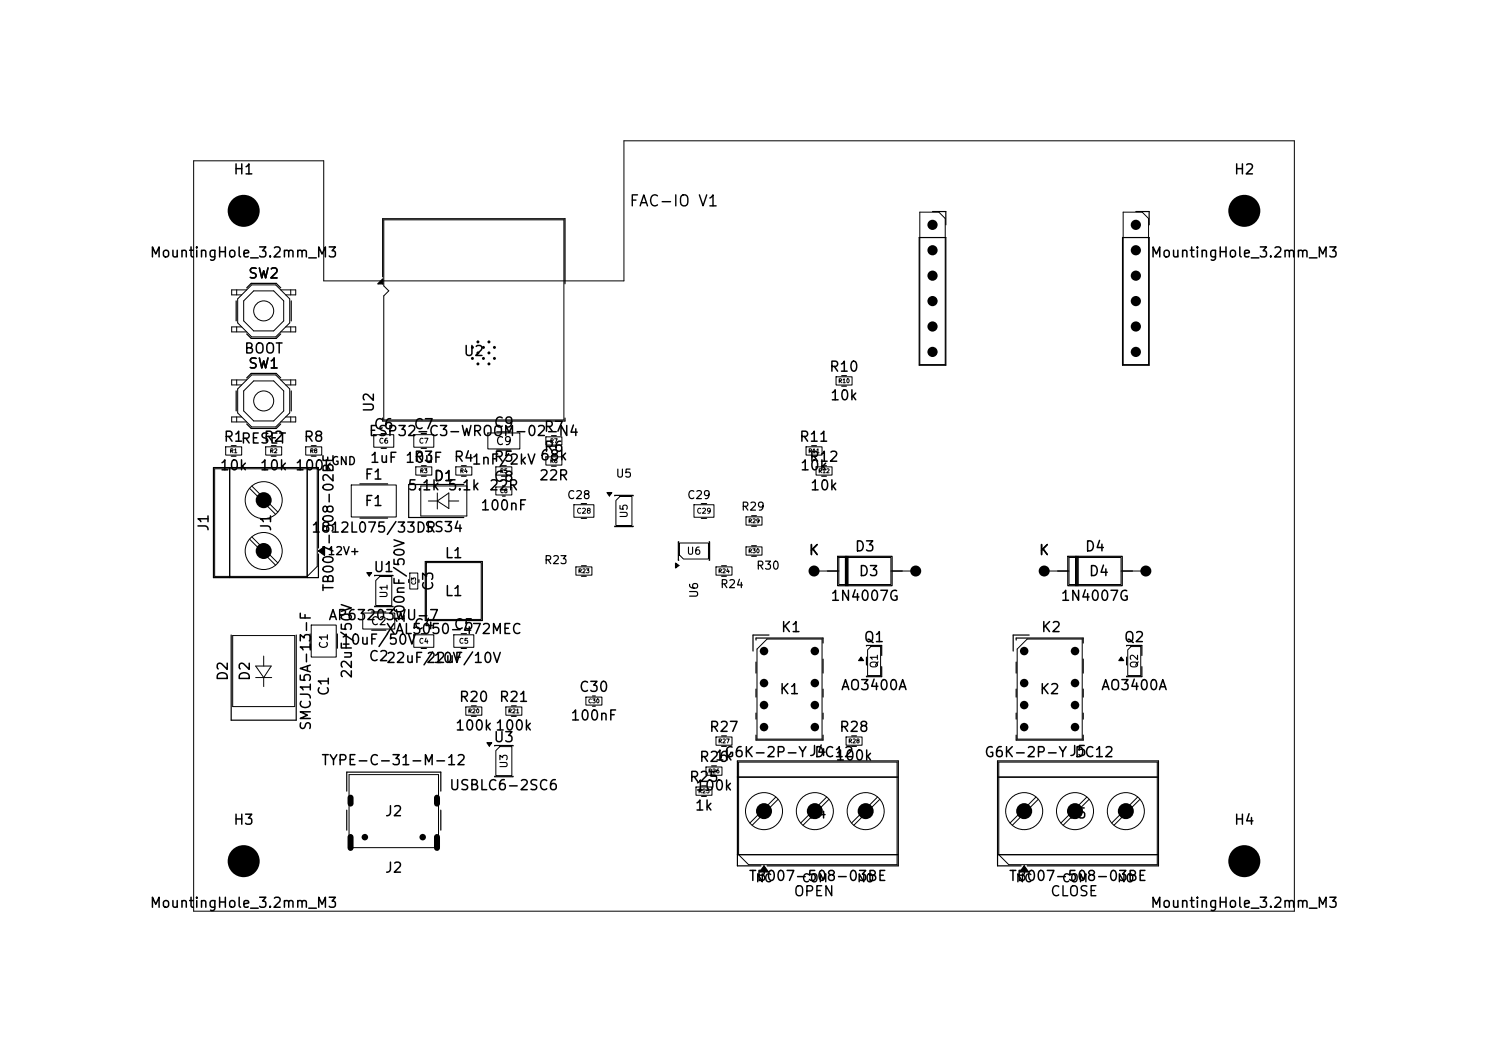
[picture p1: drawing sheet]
<svg xmlns="http://www.w3.org/2000/svg" width="297mm" height="210mm" viewBox="0 0 297 210" stroke-linecap="round" stroke-linejoin="round" font-family="sans-serif">
<defs><g id="words">
<text font-size="2.2" x="125.5" y="41.8">FAC-IO V1</text>
<g font-size="2">
<text x="46.4" y="35.3">H1</text>
<text x="246.2" y="35.3">H2</text>
<text x="29.8" y="51.9">MountingHole_3.2mm_M3</text>
<text x="229.5" y="51.9">MountingHole_3.2mm_M3</text>
<text x="49.4" y="56.1">SW2</text>
<text x="48.6" y="71.1">BOOT</text>
<text x="92.4" y="71.6">U2</text>
<text x="49.4" y="74.1">SW1</text>
<text x="165.4" y="74.7">R10</text>
<text x="75.1" y="82.5" transform="rotate(-90 75.1 82.5)">U2</text>
<text x="165.6" y="80.4">10k</text>
<text x="44.5" y="88.7">R1RESET</text>
<text x="52.5" y="88.7">R2</text>
<text x="60.5" y="88.7">R8</text>
<text x="73.5" y="87.5">ESP32-C3-WROOM-02-N4</text>
<text x="74.5" y="86.2">C6</text>
<text x="82.4" y="86.2">C7</text>
<text x="98.4" y="85.8">C9</text>
<text x="108.4" y="86.7">R7</text>
<text x="159.4" y="88.7">R11</text>
<text x="43.7" y="94.4">10k</text>
<text x="51.7" y="94.4">10k 100k</text>
<text x="73.7" y="92.9">1uF 10uF</text>
<text x="82.4" y="92.7">R3</text>
<text x="90.4" y="92.7">R4</text>
<text x="94" y="93.2">1nF/2kV</text>
<text x="98.4" y="92.7">R5</text>
<text x="107.6" y="92.4">68k</text>
<text x="108.4" y="90.7">R6</text>
<text x="159.6" y="94.4">10k</text>
<text x="161.4" y="92.7">R12</text>
<text x="72.6" y="96.2">F1</text>
<text x="72.6" y="101.5">F1</text>
<text x="81.2" y="98.4">5.1k 5.1k</text>
<text x="86.4" y="96.5">D1</text>
<text x="97.5" y="98.4">22R</text>
<text x="98.4" y="96.7">C8</text>
<text x="107.5" y="96.4">22R</text>
<text x="161.6" y="98.4">10k</text>
<text x="42.1" y="106.2" transform="rotate(-90 42.1 106.2)">J1</text>
<text x="54.6" y="106.2" transform="rotate(-90 54.6 106.2)">J1</text>
<text x="62" y="106.8">1812L075/33DR</text>
<text x="84.6" y="106.7">SS34</text>
<text x="95.8" y="102.4">100nF</text>
<text x="88.6" y="111.9">L1</text>
<text x="161.3" y="111.3">K</text>
<text x="170.5" y="110.6">D3</text>
<text x="207.2" y="111.3">K</text>
<text x="216.4" y="110.6">D4</text>
<text x="67.1" y="118.3" transform="rotate(-90 67.1 118.3)">TB007-508-02BE</text>
<text x="74.4" y="114.7">U1</text>
<text x="87" y="118.1" transform="rotate(-90 87 118.1)">C3</text>
<text x="88.6" y="119.5">L1</text>
<text x="171.3" y="115.5">D3</text>
<text x="217.2" y="115.5">D4</text>
<text x="65.4" y="124.3">AP63203WU-7</text>
<text x="81.2" y="124.6" transform="rotate(-90 81.2 124.6)">100nF/50V</text>
<text x="165.6" y="120.4">1N4007G</text>
<text x="211.6" y="120.4">1N4007G</text>
<text x="67.9" y="129.2">10uF/50V</text>
<text x="76.8" y="127.1">XAL5050-472MEC</text>
<text x="82.4" y="126.1">C4</text>
<text x="90.4" y="126.1">C5</text>
<text x="155.7" y="126.7">K1</text>
<text x="172.3" y="128.7">Q1</text>
<text x="207.7" y="126.7">K2</text>
<text x="224.2" y="128.7">Q2</text>
<text x="46" y="136.1" transform="rotate(-90 46 136.1)">D2</text>
<text x="50.4" y="136.1" transform="rotate(-90 50.4 136.1)">D2</text>
<text x="70.7" y="135.6" transform="rotate(-90 70.7 135.6)">22uF/50V</text>
<text x="73.5" y="132.5">C222uF/10V</text>
<text x="84.9" y="132.8">22uF/10V</text>
<text x="66.1" y="139.1" transform="rotate(-90 66.1 139.1)">C1</text>
<text x="91.5" y="140.6">R20</text>
<text x="99.5" y="140.6">R21</text>
<text x="115.4" y="138.6">C30</text>
<text x="155.4" y="139.1">K1</text>
<text x="167.7" y="138.3">AO3400A</text>
<text x="207.4" y="139.1">K2</text>
<text x="219.6" y="138.3">AO3400A</text>
<text x="62.5" y="146" transform="rotate(-90 62.5 146)">SMCJ15A-13-F</text>
<text x="90.7" y="146.3">100k100k</text>
<text x="98.4" y="148.7">U3</text>
<text x="113.7" y="144.3">100nF</text>
<text x="141.4" y="146.6">R27</text>
<text x="167.4" y="146.6">R28</text>
<text x="64" y="153.3">TYPE-C-31-M-12</text>
<text x="139.4" y="152.6">R26</text>
<text x="142.5" y="152.3">1k</text>
<text x="144.4" y="151.7">G6K-2P-YJ4</text>
<text x="162.4" y="151.7">DC12</text>
<text x="166.6" y="152.3">100k</text>
<text x="196.3" y="151.7">G6K-2P-YJ5</text>
<text x="214.3" y="151.7">DC12</text>
<text x="89.5" y="158.2">USBLC6-2SC6</text>
<text x="137.4" y="156.6">R25</text>
<text x="138.6" y="158.3">100k</text>
<text x="46.4" y="165.1">H3</text>
<text x="76.7" y="163.4">J2</text>
<text x="138.6" y="162.3">1k</text>
<text x="161.3" y="163.9">J4</text>
<text x="213.3" y="163.9">J5</text>
<text x="246.2" y="165.1">H4</text>
<text x="76.7" y="174.7">J2</text>
<text x="149.3" y="176.4">TB007-508-03BE</text>
<text x="158.3" y="179.4">OPEN</text>
<text x="201.2" y="176.4">TB007-508-03BE</text>
<text x="209.5" y="179.4">CLOSE</text>
<text x="29.8" y="181.7">MountingHole_3.2mm_M3</text>
<text x="229.5" y="181.7">MountingHole_3.2mm_M3</text>
</g>
<g font-size="1.6">
<text x="98.8" y="89.2">C9</text>
<text x="66" y="93.2">GND</text>
<text x="122.8" y="95.7">U5</text>
<text x="113.1" y="100">C28</text>
<text x="137" y="100">C29</text>
<text x="147.8" y="102.3">R29</text>
<text x="65.3" y="111.2">12V+</text>
<text x="108.5" y="113">R23</text>
<text x="139.7" y="119.5" transform="rotate(-90 139.7 119.5)">U6</text>
<text x="143.6" y="117.8">R24</text>
<text x="150.8" y="114.1">R30</text>
<text x="73.9" y="125.2">C2</text>
<text x="65.8" y="129.7" transform="rotate(-90 65.8 129.7)">C1</text>
<text x="150.7" y="176.5">NC</text>
<text x="159.9" y="176.5">COM</text>
<text x="171" y="176.5">NO</text>
<text x="202.6" y="176.5">NC</text>
<text x="211.9" y="176.5">COM</text>
<text x="222.9" y="176.5">NO</text>
</g>
<g font-size="1.4">
<text x="125.6" y="103.6" transform="rotate(-90 125.6 103.6)">U5</text>
<text x="136.9" y="111.1">U6</text>
<text x="77.7" y="119.6" transform="rotate(-90 77.7 119.6)">U1</text>
<text x="175.6" y="133.5" transform="rotate(-90 175.6 133.5)">Q1</text>
<text x="227.5" y="133.5" transform="rotate(-90 227.5 133.5)">Q2</text>
<text x="101.7" y="153.5" transform="rotate(-90 101.7 153.5)">U3</text>
</g>
<g font-size="1">
<text x="75.5" y="88.8">C6</text>
<text x="83.5" y="88.8">C7</text>
<text x="115" y="102.8">C28</text>
<text x="139" y="102.8">C29</text>
<text x="83.5" y="128.7">C4</text>
<text x="91.5" y="128.7">C5</text>
</g>
<g font-size=".8">
<text x="167.2" y="76.6">R10</text>
<text x="109.7" y="88.6">R7</text>
<text x="45.8" y="90.6">R1</text>
<text x="53.8" y="90.6">R2</text>
<text x="61.8" y="90.6">R8</text>
<text x="83.7" y="94.6">R3</text>
<text x="91.7" y="94.6">R4</text>
<text x="99.7" y="94.6">R5</text>
<text x="109.7" y="92.6">R6</text>
<text x="161.2" y="90.6">R11</text>
<text x="163.2" y="94.6">R12</text>
<text x="99.7" y="98.6">C8</text>
<text x="149.3" y="104.6">R29</text>
<text x="149.3" y="110.6">R30</text>
<text x="83.2" y="116.8" transform="rotate(-90 83.2 116.8)">C3</text>
<text x="115.3" y="114.6">R23</text>
<text x="143.3" y="114.6">R24</text>
<text x="93.3" y="142.6">R20</text>
<text x="101.3" y="142.6">R21</text>
<text x="117.3" y="140.6">C30</text>
<text x="143.3" y="148.5">R27</text>
<text x="169.2" y="148.5">R28</text>
<text x="141.3" y="154.5">R26</text>
<text x="139.3" y="158.5">R25</text>
</g>
</g></defs>
<g fill="none" stroke="#000" stroke-width=".2">
<path d="M38.7 32.1h25.9v24h59.9v-28h133.9v153.8h-219.7zM47.2 57.9v1M47.4 59.7l2.8-2.8h4.8l2.8 2.8v4.8l-2.8 2.8h-4.8l-2.8-2.8zM49.2 57.9h-3v1h2M50.6 58.1h4l2 2v4l-2 2h-4l-2-2v-4zM56 57.9h3v1h-2M58 57.9v1M76.6 43.9h36v39.9h-36v-24.7l1-1-1-1zM183.6 42.3h3.8l1.3 1.3v29.2h-5.1zM224.2 42.3h3.8l1.3 1.3v29.2h-5.1zM47.2 65.3v1M47.2 75.8v1"/>
<path d="M47.4 77.6l2.8-2.8h4.8l2.8 2.8v4.8l-2.8 2.8h-4.8l-2.8-2.8zM48.2 65.3h-2v1h3M49.2 75.8h-3v1h2M50.6 76h4l2 2v4l-2 2h-4l-2-2v-4zM56 75.8h3v1h-2M57 65.3h2v1h-3M58 65.3v1M58 75.8v1M166.9 75.2h3.2v1.7h-3.2zM42.8 93.6h20.5v19.5l-2 2h-18.5zM45 89.2h3.2v1.6h-3.2zM45.8 93.6v21.5"/>
<path d="M47.2 83.2v1M48.2 83.2h-2v1h3M49.8 97.5l5.2 5.2M50.3 97l5.1 5.2M53 89.2h3.2v1.6h-3.2zM57 83.2h2v1h-3M58 83.2v1M61 89.2h3.2v1.6h-3.2zM61.3 93.6v21.5M70.1 96.8h9v6.4h-9zM74.6 86.8h4v2.5h-4zM82.6 86.8h4v2.5h-4z"/>
<path d="M83 93.2h3.2v1.6h-3.2zM84 97h9.2v6h-9.2zM87.3 98.4v3.2M91 93.2h3.2v1.6h-3.2zM97.4 86.4h6.4v3.2h-6.4zM99 93.2h3.2v1.6h-3.2zM99 97.2h3.2v1.6h-3.2zM109 87.2h3.2v1.7h-3.2zM109 91.2h3.2v1.6h-3.2zM123.7 99.1h2.4v5.8h-3.2v-5zM160.9 89.2h3.2v1.6h-3.2zM162.9 93.2h3.2v1.6h-3.2z"/>
<path d="M49.8 107.6l5.2 5.2M50.3 107.2l5.1 5.1M75 115.9l.8-.8h2.4v5.8h-3.2zM81.8 114.4h1.6v3.2h-1.6zM85.1 112.3h11v11.4h-11zM85.5 100h1.8M87.3 100l2.3-1.6v3.1zM89.6 100h2M114.5 100.8h4v2.5h-4zM114.9 113.2h3.2v1.6h-3.2zM135.6 108.4h5.8v3.2h-5l-.8-.8zM138.5 100.8h4v2.5h-4z"/>
<path d="M142.9 113.2h3.2v1.6h-3.2zM148.9 103.2h3.2v1.6h-3.2zM148.9 109.2h3.2v1.6h-3.2zM162.5 114h4.9M167.4 111.3h10.4v5.4h-10.4zM168.8 111.3v5.4M169 111.3v5.4M169.2 111.3v5.4M177.8 114h5M208.4 114h5M213.4 111.3h10.4v5.4h-10.4zM214.7 111.3v5.4"/>
<path d="M214.9 111.3v5.4M215.1 111.3v5.4M223.8 114h4.9M46.4 126.9h12.4v14.2h-12.4zM51 135.3h3.2M51 133h3.1l-1.5 2.3zM52.6 131v2M52.6 135.3v1.8M62.1 124.8h5v6.4h-5zM72.4 122.4h6.4v3.2h-6.4zM82.6 126.7h4v2.5h-4zM90.6 126.7h4v2.5h-4z"/>
<path d="M116.9 139.2h3.2v1.6h-3.2zM153.1 127.6h11v19.9h-13v-17.9zM173.8 129.1h2v5.8h-2.6v-5.2zM203 129.6l2-2h11v19.9h-13zM225.7 129.1h2v5.8h-2.6v-5.2zM69.7 154.6h17.8v14.6h-17.8zM93 141.1h3.2v1.7h-3.2zM99 149.8l.8-.8h2.4v5.8h-3.2zM101 141.1h3.2v1.7h-3.2zM138.9 157.1h3.2v1.7h-3.2zM140.9 153.1h3.2v1.7h-3.2zM142.9 147.1h3.2v1.7h-3.2z"/>
<path d="M147.4 152.1h31.7v20.5h-29.7l-2-2zM147.4 155.1h31.7M154.8 159.1l-5.1 5.2M155.3 159.6l-5.2 5.1M165 159.1l-5.2 5.2M165.4 159.6l-5.1 5.1M168.9 147.1h3.2v1.7h-3.2zM175.1 159.1l-5.1 5.2M175.6 159.6l-5.2 5.1M199.4 152.1h31.6v20.5h-29.7l-1.9-2zM199.4 155.1h31.6M206.8 159.1l-5.2 5.2"/>
<path d="M207.2 159.6l-5.1 5.1M216.9 159.1l-5.1 5.2M217.4 159.6l-5.2 5.1M227.1 159.1l-5.2 5.2M227.5 159.6l-5.1 5.1M147.4 170.6h31.7M199.4 170.6h31.6"/>
<circle cx="52.6" cy="62.1" r="2"/>
<circle cx="52.6" cy="99.9" r="3.7"/>
<circle cx="52.6" cy="80" r="2"/>
<circle cx="52.6" cy="110" r="3.7"/>
<circle cx="152.5" cy="161.9" r="3.7"/>
<circle cx="162.6" cy="161.9" r="3.7"/>
<circle cx="172.8" cy="161.9" r="3.7"/>
<circle cx="204.4" cy="161.9" r="3.7"/>
<circle cx="214.6" cy="161.9" r="3.7"/>
<circle cx="224.7" cy="161.9" r="3.7"/>
</g>
<g fill="none" stroke="#000" stroke-width=".24">
<path d="M49.2 57.5l.9-.9h5l.9 .9M76.4 55.3v-11.6h36.4v13M76.4 55.7v1h-1zM183.5 47.4h5.3v25.5h-5.3zM186.1 42.2h2.7v2.7M224.1 47.4h5.3v25.5h-5.3zM226.7 42.2h2.7v2.7M47.1 60.1v4M47.1 78v4M49.2 75.4l.9-.9h5l.9 .9M49.2 66.7l.9 .9h5l.9-.9M58.1 60.1v4"/>
<path d="M58.1 78v4M168 75h.9M168 77.1h.9M45.8 93.3v22M46.2 89h.9M46.2 91.1h.9M49.2 84.6l.9 .9h5l.9-.9M54.2 89h.9M54.2 91.1h.9M61.3 93.3v22M62.1 89h1M62.1 91.1h1"/>
<path d="M71.8 96.6h5.6M76.1 86.6h1M76.1 89.5h1M76.4 83.5v.6h36.4v-.6M84.1 86.6h1M84.1 89.5h1M84.1 93h1M84.1 95.1h1M92.1 93h1M92.1 95.1h1M92.6 96.7h-11v6.6h11M99.1 86.2h2.9"/>
<path d="M99.1 89.8h2.9M100.1 93h.9M100.1 95.1h.9M100.3 97h.5M100.3 99h.5M110.1 87h.9M110.1 89.1h.9M110.1 91h.9M110.1 93.1h.9M121.2 98.3h.9l-.5 .7zM122.7 99v-.1h3.7v.1M162 89h1"/>
<path d="M162 91.1h1M164 93h1M164 95.1h1M63.6 110l1.2-.9v1.8zM63.6 109.4v-16.1h-21v22h21v-4.7M71.8 103.4h5.6M73.2 114.3h1l-.5 .7zM74.8 115v-.1h3.6v.1M81.6 115.7v.6M83.6 115.7v.6M84.9 112.1h11.4v11.8h-11.4zM116 100.5h1.1"/>
<path d="M116 103.5h1.1M116.1 112.9h.9M116.1 115h.9M122.7 105v.1h3.7v-.1M134.8 112.4l.7 .5-.7 .5zM135.5 108.2h-.1v3.6h.1M140 100.5h1M140 103.5h1M141.5 108.2h.1v3.6h-.1M144 112.9h1M144 115h1M150 103h1"/>
<path d="M150 105h1M150 109h1M150 111h1M165.2 114h2M167.2 111.1h10.9v5.8h-10.9zM168.8 111.1v5.8M169 111.1v5.8M169.2 111.1v5.8M178.1 114h2M211.1 114h2M213.1 111.1h10.9v5.8h-10.9zM214.7 111.1v5.8"/>
<path d="M214.9 111.1v5.8M215.2 111.1v5.8M224 114h2M46.1 126.8v17h13v-17M61.9 126.6v2.8M67.3 126.6v2.8M74.2 122.2h2.8M74.2 125.8h2.8M74.8 121v.1h3.6v-.1M84.1 126.5h1M84.1 129.4h1M92.1 126.5h1"/>
<path d="M92.1 129.4h1M118.3 138.9h.5M150.9 127.8v-.4h13.4v1M150.9 132.2v2.2M150.9 137.6v1.6M153.5 126.8h-3.2v3.2M164.3 131.6v2.8M164.3 137.6v1.6M171.9 131.2l.4 .7h-.9zM172.9 129v-.1h3.1v1.9M172.9 131.2v1.5M176 133.1v2h-3.1v-.1"/>
<path d="M202.8 127.8v-.4h13.4v1M202.8 132.2v2.2M202.8 137.6v1.6M205.4 126.8h-3.2v3.2M216.2 131.6v2.8M216.2 137.6v1.6M223.8 131.2l.5 .7h-1zM224.9 129v-.1h3v1.9M224.9 131.2v1.5M227.9 133.1v2h-3v-.1M69.2 157.9v-3.8h18.8v3.8M94.1 140.9h.9"/>
<path d="M94.1 143h.9M97.2 148.3h1l-.5 .6zM98.7 148.9v-.1h3.7v.1M98.7 155v.1h3.7v-.1M102.1 140.9h.9M102.1 143h.9M118.3 141h.5M140 156.9h1M140 159h1M142 152.9h1M142 155h1M144 146.9h1"/>
<path d="M144 149h1M147.2 155.1h32.1M150.9 146.7v1h13.4v-1M150.9 142.4v1.2M164.3 142.4v1.2M170 146.9h.9M170 149h.9M199.1 155.1h32.1M202.8 142.4v1.2M202.8 146.7v1h13.4v-1M216.2 142.4v1.2M69.2 161.7v4"/>
<path d="M88 161.7v4M147.2 170.6h32.1M151.9 172.9h-4.7v-21h32.1v21h-26.2M152.5 172.9l.9 1.2h-1.8zM199.1 170.6h32.1M203.8 172.9h-4.7v-21h32.1v21h-26.2M204.4 172.9l.9 1.2h-1.8z"/>
</g>
<g fill="#000">
<path d="M76.4 55.7v1h-1zM121.2 98.3h.9l-.5 .7zM63.6 110l1.2-.9v1.8zM73.2 114.3h1l-.5 .7zM134.8 112.4l.7 .5-.7 .5zM171.9 131.2l.4 .7h-.9zM223.8 131.2l.5 .7h-1zM97.2 148.3h1l-.5 .6zM152.5 172.9l.9 1.2h-1.8zM204.4 172.9l.9 1.2h-1.8z"/>
<circle cx="48.6" cy="42.1" r="3.2"/>
<circle cx="186.1" cy="50" r="1.02"/>
<circle cx="186.1" cy="44.9" r="1.02"/>
<circle cx="186.1" cy="55" r="1.02"/>
<circle cx="226.7" cy="50" r="1.02"/>
<circle cx="226.7" cy="44.9" r="1.02"/>
<circle cx="226.7" cy="55" r="1.02"/>
<circle cx="248.4" cy="42.1" r="3.2"/>
<circle cx="94.3" cy="71.5" r=".3"/>
<circle cx="94.3" cy="69.4" r=".3"/>
<circle cx="95.4" cy="70.5" r=".3"/>
<circle cx="95.4" cy="68.3" r=".3"/>
<circle cx="95.4" cy="72.6" r=".3"/>
<circle cx="96.5" cy="71.5" r=".3"/>
<circle cx="96.5" cy="69.4" r=".3"/>
<circle cx="97.6" cy="70.5" r=".3"/>
<circle cx="97.6" cy="68.3" r=".3"/>
<circle cx="97.6" cy="72.6" r=".3"/>
<circle cx="98.7" cy="71.5" r=".3"/>
<circle cx="98.7" cy="69.4" r=".3"/>
<circle cx="186.1" cy="65.2" r="1.02"/>
<circle cx="186.1" cy="60.1" r="1.02"/>
<circle cx="186.1" cy="70.3" r="1.02"/>
<circle cx="226.7" cy="65.2" r="1.02"/>
<circle cx="226.7" cy="60.1" r="1.02"/>
<circle cx="226.7" cy="70.3" r="1.02"/>
<circle cx="52.6" cy="99.9" r="1.6"/>
<circle cx="52.6" cy="110" r="1.6"/>
<circle cx="162.5" cy="114" r="1.1"/>
<circle cx="182.8" cy="114" r="1.1"/>
<circle cx="208.4" cy="114" r="1.1"/>
<circle cx="228.7" cy="114" r="1.1"/>
<circle cx="152.5" cy="130" r=".85"/>
<circle cx="152.5" cy="136.4" r=".85"/>
<circle cx="162.6" cy="130" r=".85"/>
<circle cx="162.6" cy="136.4" r=".85"/>
<circle cx="204.4" cy="130" r=".85"/>
<circle cx="204.4" cy="136.4" r=".85"/>
<circle cx="214.6" cy="130" r=".85"/>
<circle cx="214.6" cy="136.4" r=".85"/>
<circle cx="152.5" cy="145.1" r=".85"/>
<circle cx="152.5" cy="140.8" r=".85"/>
<circle cx="162.6" cy="145.1" r=".85"/>
<circle cx="162.6" cy="140.8" r=".85"/>
<circle cx="204.4" cy="145.1" r=".85"/>
<circle cx="204.4" cy="140.8" r=".85"/>
<circle cx="214.6" cy="145.1" r=".85"/>
<circle cx="214.6" cy="140.8" r=".85"/>
<circle cx="48.6" cy="171.9" r="3.2"/>
<circle cx="72.8" cy="167.1" r=".65"/>
<circle cx="84.4" cy="167.1" r=".65"/>
<circle cx="152.5" cy="161.9" r="1.6"/>
<circle cx="162.6" cy="161.9" r="1.6"/>
<circle cx="172.8" cy="161.9" r="1.6"/>
<circle cx="204.4" cy="161.9" r="1.6"/>
<circle cx="214.6" cy="161.9" r="1.6"/>
<circle cx="224.7" cy="161.9" r="1.6"/>
<circle cx="248.4" cy="171.9" r="3.2"/>
</g>
<path d="M70 159.2v1.2M87.2 159.2v1.2M70 167.1v2.2M87.2 167.1v2.2" fill="none" stroke="#000" stroke-width="1.2"/>
<use href="#words"/>
</svg>
